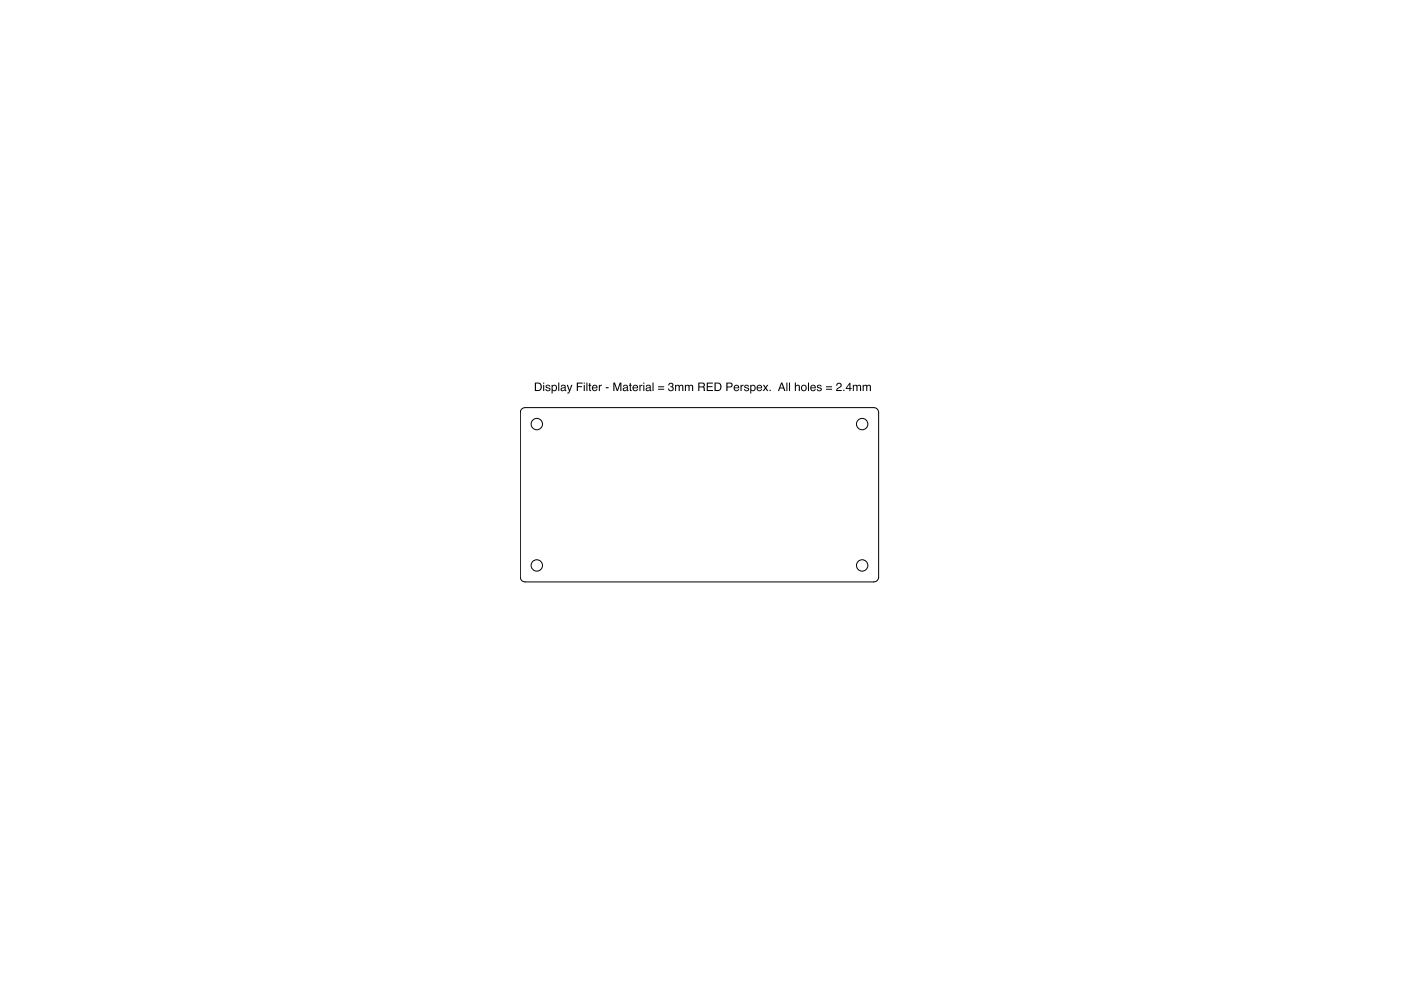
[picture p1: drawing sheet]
<svg xmlns="http://www.w3.org/2000/svg" width="297mm" height="210mm" viewBox="0 0 297 210" stroke-linecap="round" stroke-linejoin="round" font-family="sans-serif">
<g fill="none" stroke="#000" stroke-width=".21">
<path d="M110.6 86.7l.7-.3h74l.5 .2 .3 .3 .2 .5v35l-.2 .5-.3 .4-.5 .1h-74l-.5-.1-.4-.4-.1-.5v-35z"/>
<circle cx="113.8" cy="89.9" r="1.21"/>
<circle cx="182.8" cy="89.9" r="1.21"/>
<circle cx="113.8" cy="119.9" r="1.21"/>
<circle cx="182.8" cy="119.9" r="1.21"/>
</g>
<path d="M113.6 81.3v1.4h.5a.7 .7 0 0 0 .5-.7 .7 .7 0 0 0-.5-.7zM113.4 81.1h.7a.91 .91 0 0 1 .8 .9 .91 .91 0 0 1-.8 .9h-.7zM115.2 81.6h.2v1.3h-.2zM115.2 81.1h.2v.3h-.2zM115.8 81.7l.7-.1 .2 .4h-.2a.28 .28 0 0 0-.3-.2 .28 .28 0 0 0-.3 .2l.1 .1a.55 .55 0 0 1 .6 .7l-.7 .1-.3-.4h.2a.32 .32 0 0 0 .4 .3 .32 .32 0 0 0 .3-.3l-.1-.1a.54 .54 0 0 1-.5-.2 .54 .54 0 0 1-.1-.5zM117.3 81.8a.44 .44 0 0 0-.2 .7 .44 .44 0 0 0 .7 0l-.1-.7zM116.9 81.6h.3v.2a.62 .62 0 0 1 .9 .4 .62 .62 0 0 1-.9 .6v.6h-.3zM118.4 81.1h.2v1.8h-.2zM119.1 82.5v.1a.33 .33 0 0 0 .4 .1 .33 .33 0 0 0 .2-.4zM119.1 81.7l.5-.1 .3 .2v.9l.2 .2h-.3l-.1-.2a.44 .44 0 0 1-.7 .2 .44 .44 0 0 1 .3-.7l.4-.1a.3 .3 0 0 0-.3-.4 .3 .3 0 0 0-.3 .3h-.2zM120.2 81.6h.2l.4 1.1 .3-1.1h.3l-.3 .8a1.01 1.01 0 0 1-.8 1v-.2h.2l.1-.3zM122.3 81.1h1.2v.2h-1v.6h.9v.2h-.9v.8h-.2zM123.8 81.6h.2v1.3h-.2zM123.8 81.1h.2v.3h-.2zM124.3 81.1h.2v1.8h-.2zM124.9 81.2h.2v.4h.2v.2h-.2v.8l.2 .3-.4-.1v-1h-.2v-.2h.2zM125.7 81.8a.6 .6 0 0 1 .7-.2 .6 .6 0 0 1 .3 .7h-1a.37 .37 0 0 0 .3 .5 .37 .37 0 0 0 .5-.3h.2a.65 .65 0 0 1-1 .3 .65 .65 0 0 1 0-1zM125.8 81.9l-.1 .2h.8l-.2-.3zM127 81.6h.2v.2l.4-.2v.2l-.4 .2v.9h-.2zM128.4 82.1h.6v.2h-.6zM130 81.1h.4l.5 1.5 .5-1.5h.3v1.8h-.2v-1.5l-.5 1.5h-.2l-.5-1.5v1.5h-.3zM132.3 82.5v.1a.33 .33 0 0 0 .4 .1 .33 .33 0 0 0 .2-.4zM132.3 81.7l.5-.1 .3 .2v.9l.2 .2h-.3l-.1-.2a.44 .44 0 0 1-.7 .2 .44 .44 0 0 1 .2-.7l.5-.1a.3 .3 0 0 0-.3-.4 .3 .3 0 0 0-.3 .3h-.2zM133.5 81.2h.2v.4h.3v.2h-.3v.8l.3 .3-.5-.1v-1h-.2v-.2h.2zM134.3 81.8a.6 .6 0 0 1 .7-.2 .6 .6 0 0 1 .3 .7h-1a.37 .37 0 0 0 .3 .5 .37 .37 0 0 0 .5-.3h.2a.65 .65 0 0 1-1 .3 .65 .65 0 0 1 0-1zM134.4 81.9l-.1 .2h.8l-.2-.3zM135.6 81.6h.2v.2l.4-.2v.2l-.4 .2v.9h-.2zM136.4 81.6h.2v1.3h-.2zM136.4 81.1h.2v.3h-.2zM137.1 82.5v.1a.33 .33 0 0 0 .5 .1 .33 .33 0 0 0 .1-.4zM137.1 81.7l.6-.1 .2 .2 .1 .9 .1 .2h-.2l-.1-.2a.44 .44 0 0 1-.8 .2 .44 .44 0 0 1 .3-.7l.4-.1a.3 .3 0 0 0-.2-.4 .3 .3 0 0 0-.3 .3h-.2zM138.3 81.1h.3v1.8h-.3zM139.5 81.9h1.3v.2h-1.3zM139.5 82.4h1.3v.2h-1.3zM141.9 81.3a.5 .5 0 0 1 .7-.1 .5 .5 0 0 1 0 .8 .58 .58 0 0 1-.2 1 .58 .58 0 0 1-.8-.6h.3a.35 .35 0 0 0 .5 .3 .35 .35 0 0 0 0-.6h-.3v-.2a.29 .29 0 0 0 .4-.2 .29 .29 0 0 0-.2-.3l-.4 .1v.2h-.2zM143.1 81.6h.2v.2a.43 .43 0 0 1 .8 0 .43 .43 0 0 1 .5-.2 .43 .43 0 0 1 .3 .4v.9h-.2l-.1-1-.2-.1-.3 .2v.9h-.2v-1l-.3-.1-.2 .2-.1 .9h-.2zM145.2 81.6h.2v.2a.43 .43 0 0 1 .8 0 .43 .43 0 0 1 .5-.2 .43 .43 0 0 1 .3 .4v.9h-.3v-1l-.2-.1-.3 .2v.9h-.2l-.1-1-.3-.1-.1 .2-.1 .9h-.2zM148.3 81.3v.6h.5a.31 .31 0 0 0 .4-.3 .31 .31 0 0 0-.3-.3zM148 81.1h.9a.49 .49 0 0 1 .5 .3 .49 .49 0 0 1-.2 .6l.2 .2 .1 .7h-.3l-.1-.6-.3-.2h-.5v.8h-.3zM149.8 81.1h1.3v.2h-1v.6h1v.2h-1v.6h1.1v.2h-1.4zM151.7 81.3v1.4h.5a.7 .7 0 0 0 .5-.7 .7 .7 0 0 0-.5-.7zM151.5 81.1h.7a.91 .91 0 0 1 .8 .9 .91 .91 0 0 1-.8 .9h-.7zM154 81.1h.8a.52 .52 0 0 1 .5 .5 .52 .52 0 0 1-.5 .5h-.6v.8h-.2zM154.2 81.3v.6h.5a.31 .31 0 0 0 .4-.3 .31 .31 0 0 0-.4-.3zM155.7 81.8a.6 .6 0 0 1 .7-.2 .6 .6 0 0 1 .3 .7h-.9a.37 .37 0 0 0 .3 .5 .37 .37 0 0 0 .4-.3h.2a.65 .65 0 0 1-1 .3 .65 .65 0 0 1 0-1zM155.9 81.9l-.1 .2h.7l-.2-.3zM157 81.6h.2v.2l.4-.2v.2l-.4 .2v.9h-.2zM157.9 81.7l.7-.1 .2 .4h-.2a.28 .28 0 0 0-.3-.2 .28 .28 0 0 0-.3 .2l.1 .1a.55 .55 0 0 1 .6 .7l-.7 .1-.2-.4h.2a.32 .32 0 0 0 .3 .3 .32 .32 0 0 0 .3-.3l-.1-.1a.54 .54 0 0 1-.5-.2 .54 .54 0 0 1-.1-.5zM159.4 81.8a.44 .44 0 0 0-.1 .7 .44 .44 0 0 0 .7 0l-.2-.7zM159.1 81.6h.2v.2a.62 .62 0 0 1 1 .4 .62 .62 0 0 1-.9 .6l-.1 .6h-.2zM160.6 81.8a.6 .6 0 0 1 .7-.2 .6 .6 0 0 1 .3 .7h-1a.37 .37 0 0 0 .3 .5 .37 .37 0 0 0 .5-.3h.2a.65 .65 0 0 1-1 .3 .65 .65 0 0 1 0-1zM160.7 81.9l-.1 .2h.8l-.2-.3zM161.7 81.6h.3l.3 .5 .3-.5h.3l-.4 .6 .4 .7h-.3l-.3-.5-.3 .5h-.3l.5-.7zM163.2 82.6h.2v.3h-.2zM165.7 81.4l-.3 .8h.6zM165.6 81.1h.3l.6 1.8h-.2l-.2-.5h-.7l-.2 .5h-.3zM166.7 81.1h.2v1.8h-.2zM167.3 81.1h.2v1.8h-.2zM168.5 81.1h.2v.7a.46 .46 0 0 1 .6-.2 .46 .46 0 0 1 .3 .5v.8h-.2v-.9l-.3-.2-.3 .2-.1 .9h-.2zM170.1 81.9a.43 .43 0 0 0 0 .7 .43 .43 0 0 0 .7-.2v-.3a.36 .36 0 0 0-.3-.3 .36 .36 0 0 0-.4 .1zM169.8 82.3a.67 .67 0 0 1 1.3 0 .67 .67 0 0 1-1.3 0zM171.3 81.1h.2v1.8h-.2zM172 81.8a.6 .6 0 0 1 .7-.2 .6 .6 0 0 1 .3 .7h-1a.37 .37 0 0 0 .3 .5 .37 .37 0 0 0 .4-.3h.3a.65 .65 0 0 1-1.1 .3 .65 .65 0 0 1 .1-1zM172.1 81.9l-.1 .2h.7l-.1-.3zM173.3 81.7l.7-.1 .2 .4h-.2a.28 .28 0 0 0-.3-.2 .28 .28 0 0 0-.3 .2l.1 .1a.55 .55 0 0 1 .6 .7l-.7 .1-.2-.4h.2a.32 .32 0 0 0 .3 .3 .32 .32 0 0 0 .3-.3v-.1a.54 .54 0 0 1-.6-.2 .54 .54 0 0 1-.1-.5zM175.1 81.9h1.3v.2h-1.3zM175.1 82.4h1.3v.2h-1.3zM177.5 81.3a.6 .6 0 0 1 1 .3 .6 .6 0 0 1-.7 .7l-.3 .4h1v.2h-1.2a1.47 1.47 0 0 1 .9-1.1 .35 .35 0 0 0-.3-.5 .35 .35 0 0 0-.4 .5h-.2zM178.8 82.6h.2v.3h-.2zM180.1 81.5l-.6 .8h.6zM180.1 81.2h.2v1.1h.3v.2h-.3v.4h-.2v-.4h-.8v-.2zM180.8 81.6h.2v.2a.43 .43 0 0 1 .8 0 .43 .43 0 0 1 .5-.2 .43 .43 0 0 1 .3 .4v.9h-.3v-1l-.2-.1-.3 .2v.9h-.2l-.1-1-.3-.1-.1 .2-.1 .9h-.2zM182.9 81.6h.2v.2a.43 .43 0 0 1 .7 0 .43 .43 0 0 1 .5-.2 .43 .43 0 0 1 .3 .4v.9h-.2v-1l-.2-.1-.3 .2v.9h-.2l-.1-1-.3-.1-.2 .2v.9h-.2z" fill-rule="evenodd" fill="#000"/>
</svg>
